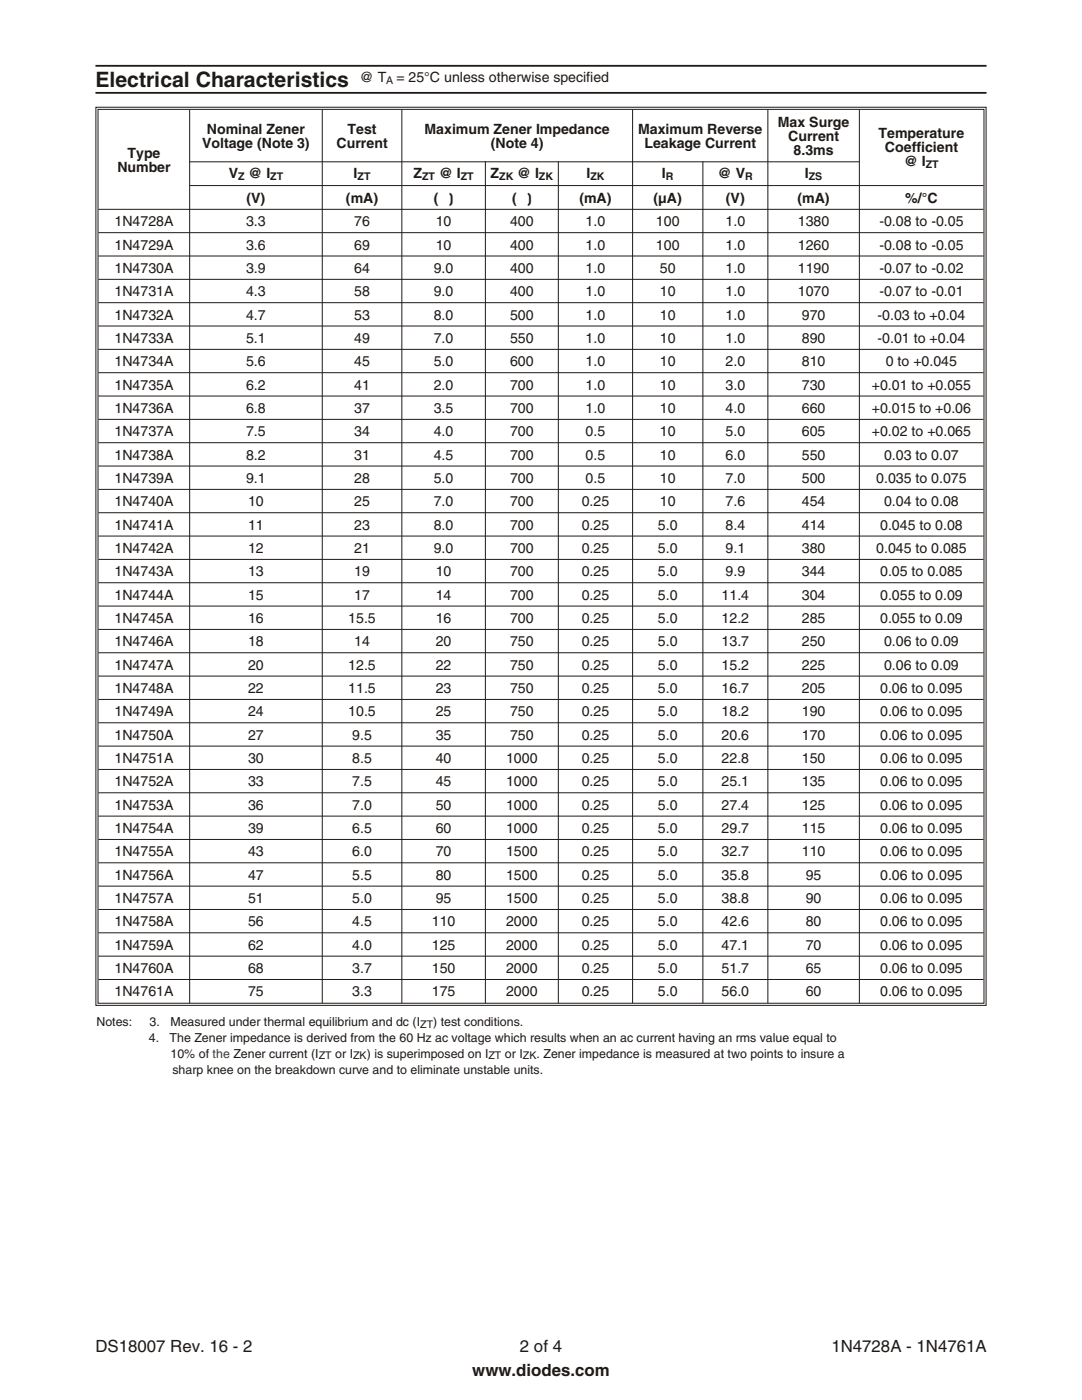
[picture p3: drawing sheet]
<svg xmlns="http://www.w3.org/2000/svg" width="216mm" height="279mm" viewBox="0 0 216 279" stroke-linecap="round" stroke-linejoin="round" font-family="sans-serif">
<defs><g id="words">
<text font-size="4.2" fill="#1f1a17" x="19" y="17.4">Electrical Characteristics</text>
<g font-size="3.4" fill="#1f1a17">
<text x="19" y="269.8">DS18007 Rev. 16 - 2</text>
<text x="103.8" y="269.8">2 of 4</text>
<text x="165.9" y="269.8">1N4728A - 1N4761A</text>
<text x="94.2" y="274.6">www.diodes.com</text>
</g>
<g font-size="2.8" fill="#1f1a17">
<text x="71.7" y="16.4">@ T</text>
<text x="79.1" y="16.4">= 25°C unless otherwise specified</text>
<text x="40.3" y="29.6">Voltage (Note 3)</text>
<text x="41.3" y="26.8">Nominal Zener</text>
<text x="67.2" y="29.6">Current</text>
<text x="69.3" y="26.8">Test</text>
<text x="84.7" y="26.8">Maximum Zener Impedance</text>
<text x="98" y="29.6">(Note 4)</text>
<text x="127.3" y="26.8">Maximum Reverse</text>
<text x="128.6" y="29.6">Leakage Current</text>
<text x="155.2" y="25.4">Max Surge</text>
<text x="157.3" y="28.2">Current</text>
<text x="175.3" y="27.5">Temperature</text>
<text x="23.4" y="34.4">Number</text>
<text x="25.5" y="31.5">Type</text>
<text x="45.6" y="35.6">V</text>
<text x="49.6" y="35.6">@ I</text>
<text x="70.6" y="35.6">I</text>
<text x="82.5" y="35.6">Z</text>
<text x="87.6" y="35.6">@ I</text>
<text x="97.9" y="35.6">Z</text>
<text x="103.2" y="35.6">@ I</text>
<text x="117" y="35.6">I</text>
<text x="132.1" y="35.6">I</text>
<text x="143.3" y="35.6">@ V</text>
<text x="158.3" y="31">8.3ms</text>
<text x="160.6" y="35.6">I</text>
<text x="176.6" y="30.4">Coefficient</text>
<text x="180.4" y="33.2">@ I</text>
<text x="49.2" y="40.5">(V)</text>
<text x="69" y="40.5">(mA)</text>
<text x="86.6" y="40.5">(</text>
<text x="89.7" y="40.5">)</text>
<text x="102.2" y="40.5">(</text>
<text x="105.3" y="40.5">)</text>
<text x="115.6" y="40.5">(mA)</text>
<text x="130.4" y="40.5">(µA)</text>
<text x="144.9" y="40.5">(V)</text>
<text x="159.1" y="40.5">(mA)</text>
<text x="180.6" y="40.5">%/°C</text>
<text x="22.9" y="45.2">1N4728A</text>
<text x="49.1" y="45.2">3.3</text>
<text x="70.7" y="45.2">76</text>
<text x="86.9" y="45.2">10</text>
<text x="101.8" y="45.2">400</text>
<text x="116.9" y="45.2">1.0</text>
<text x="130.9" y="45.2">100</text>
<text x="144.8" y="45.2">1.0</text>
<text x="159.2" y="45.2">1380</text>
<text x="175.5" y="45.2">-0.08 to -0.05</text>
<text x="22.9" y="49.8">1N4729A</text>
<text x="49.1" y="49.8">3.6</text>
<text x="70.7" y="49.8">69</text>
<text x="86.9" y="49.8">10</text>
<text x="101.8" y="49.8">400</text>
<text x="116.9" y="49.8">1.0</text>
<text x="130.9" y="49.8">100</text>
<text x="144.8" y="49.8">1.0</text>
<text x="159.2" y="49.8">1260</text>
<text x="175.5" y="49.8">-0.08 to -0.05</text>
<text x="22.9" y="54.5">1N4730A</text>
<text x="22.9" y="59.1">1N4731A</text>
<text x="49.1" y="54.5">3.9</text>
<text x="49.1" y="59.1">4.3</text>
<text x="70.7" y="54.5">64</text>
<text x="70.7" y="59.1">58</text>
<text x="86.6" y="54.5">9.0</text>
<text x="86.6" y="59.1">9.0</text>
<text x="101.8" y="54.5">400</text>
<text x="101.8" y="59.1">400</text>
<text x="116.9" y="54.5">1.0</text>
<text x="116.9" y="59.1">1.0</text>
<text x="131.7" y="54.5">50</text>
<text x="131.7" y="59.1">10</text>
<text x="144.8" y="54.5">1.0</text>
<text x="144.8" y="59.1">1.0</text>
<text x="159.2" y="54.5">1190</text>
<text x="159.2" y="59.1">1070</text>
<text x="175.5" y="54.5">-0.07 to -0.02</text>
<text x="175.5" y="59.1">-0.07 to -0.01</text>
<text x="22.9" y="63.8">1N4732A</text>
<text x="49.1" y="63.8">4.7</text>
<text x="70.7" y="63.8">53</text>
<text x="86.6" y="63.8">8.0</text>
<text x="101.8" y="63.8">500</text>
<text x="116.9" y="63.8">1.0</text>
<text x="131.7" y="63.8">10</text>
<text x="144.8" y="63.8">1.0</text>
<text x="160" y="63.8">970</text>
<text x="175.1" y="63.8">-0.03 to +0.04</text>
<text x="22.9" y="68.5">1N4733A</text>
<text x="49.1" y="68.5">5.1</text>
<text x="70.7" y="68.5">49</text>
<text x="86.6" y="68.5">7.0</text>
<text x="101.8" y="68.5">550</text>
<text x="116.9" y="68.5">1.0</text>
<text x="131.7" y="68.5">10</text>
<text x="144.8" y="68.5">1.0</text>
<text x="160" y="68.5">890</text>
<text x="175.1" y="68.5">-0.01 to +0.04</text>
<text x="22.9" y="73.1">1N4734A</text>
<text x="22.9" y="77.8">1N4735A</text>
<text x="49.1" y="73.1">5.6</text>
<text x="49.1" y="77.8">6.2</text>
<text x="70.7" y="73.1">45</text>
<text x="70.7" y="77.8">41</text>
<text x="86.6" y="73.1">5.0</text>
<text x="86.6" y="77.8">2.0</text>
<text x="101.8" y="73.1">600</text>
<text x="101.8" y="77.8">700</text>
<text x="116.9" y="73.1">1.0</text>
<text x="116.9" y="77.8">1.0</text>
<text x="131.7" y="73.1">10</text>
<text x="131.7" y="77.8">10</text>
<text x="144.8" y="73.1">2.0</text>
<text x="144.8" y="77.8">3.0</text>
<text x="160" y="73.1">810</text>
<text x="160" y="77.8">730</text>
<text x="174" y="77.8">+0.01 to +0.055</text>
<text x="176.8" y="73.1">0 to +0.045</text>
<text x="22.9" y="82.4">1N4736A</text>
<text x="49.1" y="82.4">6.8</text>
<text x="70.7" y="82.4">37</text>
<text x="86.6" y="82.4">3.5</text>
<text x="101.8" y="82.4">700</text>
<text x="116.9" y="82.4">1.0</text>
<text x="131.7" y="82.4">10</text>
<text x="144.8" y="82.4">4.0</text>
<text x="160" y="82.4">660</text>
<text x="174" y="82.4">+0.015 to +0.06</text>
<text x="22.9" y="87.1">1N4737A</text>
<text x="49.1" y="87.1">7.5</text>
<text x="70.7" y="87.1">34</text>
<text x="86.6" y="87.1">4.0</text>
<text x="101.8" y="87.1">700</text>
<text x="116.9" y="87.1">0.5</text>
<text x="131.7" y="87.1">10</text>
<text x="144.8" y="87.1">5.0</text>
<text x="160" y="87.1">605</text>
<text x="174" y="87.1">+0.02 to +0.065</text>
<text x="22.9" y="91.7">1N4738A</text>
<text x="49.1" y="91.7">8.2</text>
<text x="70.7" y="91.7">31</text>
<text x="86.6" y="91.7">4.5</text>
<text x="101.8" y="91.7">700</text>
<text x="116.9" y="91.7">0.5</text>
<text x="131.7" y="91.7">10</text>
<text x="144.8" y="91.7">6.0</text>
<text x="160" y="91.7">550</text>
<text x="176.4" y="91.7">0.03 to 0.07</text>
<text x="22.9" y="96.4">1N4739A</text>
<text x="22.9" y="101.1">1N4740A</text>
<text x="49.1" y="96.4">9.1</text>
<text x="49.5" y="101.1">10</text>
<text x="70.7" y="96.4">28</text>
<text x="70.7" y="101.1">25</text>
<text x="86.6" y="96.4">5.0</text>
<text x="86.6" y="101.1">7.0</text>
<text x="101.8" y="96.4">700</text>
<text x="101.8" y="101.1">700</text>
<text x="116.1" y="101.1">0.25</text>
<text x="116.9" y="96.4">0.5</text>
<text x="131.7" y="96.4">10</text>
<text x="131.7" y="101.1">10</text>
<text x="144.8" y="96.4">7.0</text>
<text x="144.8" y="101.1">7.6</text>
<text x="160" y="96.4">500</text>
<text x="160" y="101.1">454</text>
<text x="174.8" y="96.4">0.035 to 0.075</text>
<text x="176.4" y="101.1">0.04 to 0.08</text>
<text x="22.9" y="105.7">1N4741A</text>
<text x="49.5" y="105.7">11</text>
<text x="70.7" y="105.7">23</text>
<text x="86.6" y="105.7">8.0</text>
<text x="101.8" y="105.7">700</text>
<text x="116.1" y="105.7">0.25</text>
<text x="131.3" y="105.7">5.0</text>
<text x="144.8" y="105.7">8.4</text>
<text x="160" y="105.7">414</text>
<text x="175.6" y="105.7">0.045 to 0.08</text>
<text x="22.9" y="110.4">1N4742A</text>
<text x="49.5" y="110.4">12</text>
<text x="70.7" y="110.4">21</text>
<text x="86.6" y="110.4">9.0</text>
<text x="101.8" y="110.4">700</text>
<text x="116.1" y="110.4">0.25</text>
<text x="131.3" y="110.4">5.0</text>
<text x="144.8" y="110.4">9.1</text>
<text x="160" y="110.4">380</text>
<text x="174.8" y="110.4">0.045 to 0.085</text>
<text x="22.9" y="115">1N4743A</text>
<text x="22.9" y="119.7">1N4744A</text>
<text x="49.5" y="115">13</text>
<text x="49.5" y="119.7">15</text>
<text x="70.7" y="115">19</text>
<text x="70.7" y="119.7">17</text>
<text x="86.9" y="115">10</text>
<text x="86.9" y="119.7">14</text>
<text x="101.8" y="115">700</text>
<text x="101.8" y="119.7">700</text>
<text x="116.1" y="115">0.25</text>
<text x="116.1" y="119.7">0.25</text>
<text x="131.3" y="115">5.0</text>
<text x="131.3" y="119.7">5.0</text>
<text x="144" y="119.7">11.4</text>
<text x="144.8" y="115">9.9</text>
<text x="160" y="115">344</text>
<text x="160" y="119.7">304</text>
<text x="175.6" y="115">0.05 to 0.085</text>
<text x="175.6" y="119.7">0.055 to 0.09</text>
<text x="22.9" y="124.3">1N4745A</text>
<text x="49.5" y="124.3">16</text>
<text x="69.5" y="124.3">15.5</text>
<text x="86.9" y="124.3">16</text>
<text x="101.8" y="124.3">700</text>
<text x="116.1" y="124.3">0.25</text>
<text x="131.3" y="124.3">5.0</text>
<text x="144" y="124.3">12.2</text>
<text x="160" y="124.3">285</text>
<text x="175.6" y="124.3">0.055 to 0.09</text>
<text x="22.9" y="129">1N4746A</text>
<text x="49.5" y="129">18</text>
<text x="70.7" y="129">14</text>
<text x="86.9" y="129">20</text>
<text x="101.8" y="129">750</text>
<text x="116.1" y="129">0.25</text>
<text x="131.3" y="129">5.0</text>
<text x="144" y="129">13.7</text>
<text x="160" y="129">250</text>
<text x="176.4" y="129">0.06 to 0.09</text>
<text x="22.9" y="133.7">1N4747A</text>
<text x="49.5" y="133.7">20</text>
<text x="69.5" y="133.7">12.5</text>
<text x="86.9" y="133.7">22</text>
<text x="101.8" y="133.7">750</text>
<text x="116.1" y="133.7">0.25</text>
<text x="131.3" y="133.7">5.0</text>
<text x="144" y="133.7">15.2</text>
<text x="160" y="133.7">225</text>
<text x="176.4" y="133.7">0.06 to 0.09</text>
<text x="22.9" y="138.3">1N4748A</text>
<text x="22.9" y="143">1N4749A</text>
<text x="49.5" y="138.3">22</text>
<text x="49.5" y="143">24</text>
<text x="69.5" y="138.3">11.5</text>
<text x="69.5" y="143">10.5</text>
<text x="86.9" y="138.3">23</text>
<text x="86.9" y="143">25</text>
<text x="101.8" y="138.3">750</text>
<text x="101.8" y="143">750</text>
<text x="116.1" y="138.3">0.25</text>
<text x="116.1" y="143">0.25</text>
<text x="131.3" y="138.3">5.0</text>
<text x="131.3" y="143">5.0</text>
<text x="144" y="138.3">16.7</text>
<text x="144" y="143">18.2</text>
<text x="160" y="138.3">205</text>
<text x="160" y="143">190</text>
<text x="175.6" y="138.3">0.06 to 0.095</text>
<text x="175.6" y="143">0.06 to 0.095</text>
<text x="22.9" y="147.6">1N4750A</text>
<text x="49.5" y="147.6">27</text>
<text x="70.3" y="147.6">9.5</text>
<text x="86.9" y="147.6">35</text>
<text x="101.8" y="147.6">750</text>
<text x="116.1" y="147.6">0.25</text>
<text x="131.3" y="147.6">5.0</text>
<text x="144" y="147.6">20.6</text>
<text x="160" y="147.6">170</text>
<text x="175.6" y="147.6">0.06 to 0.095</text>
<text x="22.9" y="152.3">1N4751A</text>
<text x="49.5" y="152.3">30</text>
<text x="70.3" y="152.3">8.5</text>
<text x="86.9" y="152.3">40</text>
<text x="101" y="152.3">1000</text>
<text x="116.1" y="152.3">0.25</text>
<text x="131.3" y="152.3">5.0</text>
<text x="144" y="152.3">22.8</text>
<text x="160" y="152.3">150</text>
<text x="175.6" y="152.3">0.06 to 0.095</text>
<text x="22.9" y="156.9">1N4752A</text>
<text x="22.9" y="161.6">1N4753A</text>
<text x="49.5" y="156.9">33</text>
<text x="49.5" y="161.6">36</text>
<text x="70.3" y="156.9">7.5</text>
<text x="70.3" y="161.6">7.0</text>
<text x="86.9" y="156.9">45</text>
<text x="86.9" y="161.6">50</text>
<text x="101" y="156.9">1000</text>
<text x="101" y="161.6">1000</text>
<text x="116.1" y="156.9">0.25</text>
<text x="116.1" y="161.6">0.25</text>
<text x="131.3" y="156.9">5.0</text>
<text x="131.3" y="161.6">5.0</text>
<text x="144" y="156.9">25.1</text>
<text x="144" y="161.6">27.4</text>
<text x="160" y="156.9">135</text>
<text x="160" y="161.6">125</text>
<text x="175.6" y="156.9">0.06 to 0.095</text>
<text x="175.6" y="161.6">0.06 to 0.095</text>
<text x="22.9" y="166.3">1N4754A</text>
<text x="49.5" y="166.3">39</text>
<text x="70.3" y="166.3">6.5</text>
<text x="86.9" y="166.3">60</text>
<text x="101" y="166.3">1000</text>
<text x="116.1" y="166.3">0.25</text>
<text x="131.3" y="166.3">5.0</text>
<text x="144" y="166.3">29.7</text>
<text x="160" y="166.3">115</text>
<text x="175.6" y="166.3">0.06 to 0.095</text>
<text x="22.9" y="170.9">1N4755A</text>
<text x="49.5" y="170.9">43</text>
<text x="70.3" y="170.9">6.0</text>
<text x="86.9" y="170.9">70</text>
<text x="101" y="170.9">1500</text>
<text x="116.1" y="170.9">0.25</text>
<text x="131.3" y="170.9">5.0</text>
<text x="144" y="170.9">32.7</text>
<text x="160" y="170.9">110</text>
<text x="175.6" y="170.9">0.06 to 0.095</text>
<text x="22.9" y="175.6">1N4756A</text>
<text x="49.5" y="175.6">47</text>
<text x="70.3" y="175.6">5.5</text>
<text x="86.9" y="175.6">80</text>
<text x="101" y="175.6">1500</text>
<text x="116.1" y="175.6">0.25</text>
<text x="131.3" y="175.6">5.0</text>
<text x="144" y="175.6">35.8</text>
<text x="160.8" y="175.6">95</text>
<text x="175.6" y="175.6">0.06 to 0.095</text>
<text x="22.9" y="180.2">1N4757A</text>
<text x="22.9" y="184.9">1N4758A</text>
<text x="49.5" y="180.2">51</text>
<text x="49.5" y="184.9">56</text>
<text x="70.3" y="180.2">5.0</text>
<text x="70.3" y="184.9">4.5</text>
<text x="86.2" y="184.9">110</text>
<text x="86.9" y="180.2">95</text>
<text x="101" y="180.2">1500</text>
<text x="101" y="184.9">2000</text>
<text x="116.1" y="180.2">0.25</text>
<text x="116.1" y="184.9">0.25</text>
<text x="131.3" y="180.2">5.0</text>
<text x="131.3" y="184.9">5.0</text>
<text x="144" y="180.2">38.8</text>
<text x="144" y="184.9">42.6</text>
<text x="160.8" y="180.2">90</text>
<text x="160.8" y="184.9">80</text>
<text x="175.6" y="180.2">0.06 to 0.095</text>
<text x="175.6" y="184.9">0.06 to 0.095</text>
<text x="22.9" y="189.6">1N4759A</text>
<text x="49.5" y="189.6">62</text>
<text x="70.3" y="189.6">4.0</text>
<text x="86.2" y="189.6">125</text>
<text x="101" y="189.6">2000</text>
<text x="116.1" y="189.6">0.25</text>
<text x="131.3" y="189.6">5.0</text>
<text x="144" y="189.6">47.1</text>
<text x="160.8" y="189.6">70</text>
<text x="175.6" y="189.6">0.06 to 0.095</text>
<text x="22.9" y="194.2">1N4760A</text>
<text x="49.5" y="194.2">68</text>
<text x="70.3" y="194.2">3.7</text>
<text x="86.2" y="194.2">150</text>
<text x="101" y="194.2">2000</text>
<text x="116.1" y="194.2">0.25</text>
<text x="131.3" y="194.2">5.0</text>
<text x="144" y="194.2">51.7</text>
<text x="160.8" y="194.2">65</text>
<text x="175.6" y="194.2">0.06 to 0.095</text>
<text x="22.9" y="198.9">1N4761A</text>
<text x="49.5" y="198.9">75</text>
<text x="70.3" y="198.9">3.3</text>
<text x="86.2" y="198.9">175</text>
<text x="101" y="198.9">2000</text>
<text x="116.1" y="198.9">0.25</text>
<text x="131.3" y="198.9">5.0</text>
<text x="144" y="198.9">56.0</text>
<text x="160.8" y="198.9">60</text>
<text x="175.6" y="198.9">0.06 to 0.095</text>
</g>
<g font-size="2.5" fill="#1f1a17">
<text x="19.2" y="204.7">Notes:</text>
<text x="29.7" y="207.9">4.</text>
<text x="29.9" y="204.7">3.</text>
<text x="33.8" y="207.9">The Zener impedance is derived from the 60 Hz ac voltage which results when an ac current having an rms value equal to</text>
<text x="34" y="204.7">Measured under thermal equilibrium and dc (I</text>
<text x="86.4" y="204.7">) test conditions.</text>
<text x="34" y="211.1">10% of the Zener current (I</text>
<text x="34.4" y="214.3">sharp knee on the breakdown curve and to eliminate unstable units.</text>
<text x="66.9" y="211.1">or I</text>
<text x="73.2" y="211.1">) is superimposed on I</text>
<text x="100.8" y="211.1">or I</text>
<text x="107" y="211.1">. Zener impedance is measured at two points to insure a</text>
</g>
<g font-size="2.1" fill="#1f1a17">
<text x="77.1" y="16.8">A</text>
<text x="47.5" y="35.9">Z</text>
<text x="53.9" y="35.9">ZT</text>
<text x="71.3" y="35.9">ZT</text>
<text x="84.2" y="35.9">ZT</text>
<text x="91.9" y="35.9">ZT</text>
<text x="99.6" y="35.9">ZK</text>
<text x="107.5" y="35.9">ZK</text>
<text x="117.8" y="35.9">ZK</text>
<text x="132.9" y="35.9">R</text>
<text x="148.7" y="35.9">R</text>
<text x="161.4" y="35.9">ZS</text>
<text x="184.7" y="33.5">ZT</text>
<text x="83.9" y="205.1">ZT</text>
<text x="63.6" y="211.4">ZT</text>
<text x="70.5" y="211.4">ZK</text>
<text x="97.5" y="211.4">ZT</text>
<text x="104.3" y="211.4">ZK</text>
</g>
</g></defs>
<g fill="none" stroke="#1f1a17" stroke-width=".2">
<path d="M19.1 21.4h177.7v179.2h-177.7zM19.6 21.8h176.7v178.4h-176.7zM37.8 32.3h133.7M37.8 37h158.5M37.8 21.8v178.4M64.3 21.8v178.4M80.2 21.8v178.4M96.9 32.2v168M111.4 32.2v168M126.2 21.8v178.4M140.3 32.2v168M153.2 21.8v178.4"/>
<path d="M171.5 21.8v178.4M19.6 41.8h176.7M19.6 46.4h176.7M19.6 51.1h176.7M19.6 55.7h176.7M19.6 60.4h176.7M19.6 65.1h176.7M19.6 69.7h176.7M19.6 74.4h176.7M19.6 79h176.7M19.6 83.7h176.7M19.6 88.4h176.7"/>
<path d="M19.6 93h176.7M19.6 97.7h176.7M19.6 102.3h176.7M19.6 107h176.7M19.6 111.6h176.7M19.6 116.3h176.7M19.6 121h176.7M19.6 125.6h176.7M19.6 130.3h176.7M19.6 134.9h176.7M19.6 139.6h176.7M19.6 144.2h176.7"/>
<path d="M19.6 148.9h176.7M19.6 153.6h176.7M19.6 158.2h176.7M19.6 162.9h176.7M19.6 167.5h176.7M19.6 172.2h176.7M19.6 176.8h176.7M19.6 181.5h176.7M19.6 186.2h176.7M19.6 190.8h176.7M19.6 195.5h176.7"/>
</g>
<path d="M19 13.1h177.9M19 18.5h177.9" fill="none" stroke="#1f1a17" stroke-width=".36"/>
<path d="M71 13.8h54.9v3.7h-54.9z" fill="none" stroke="#fff" stroke-width=".2"/>
<use href="#words"/>
</svg>
